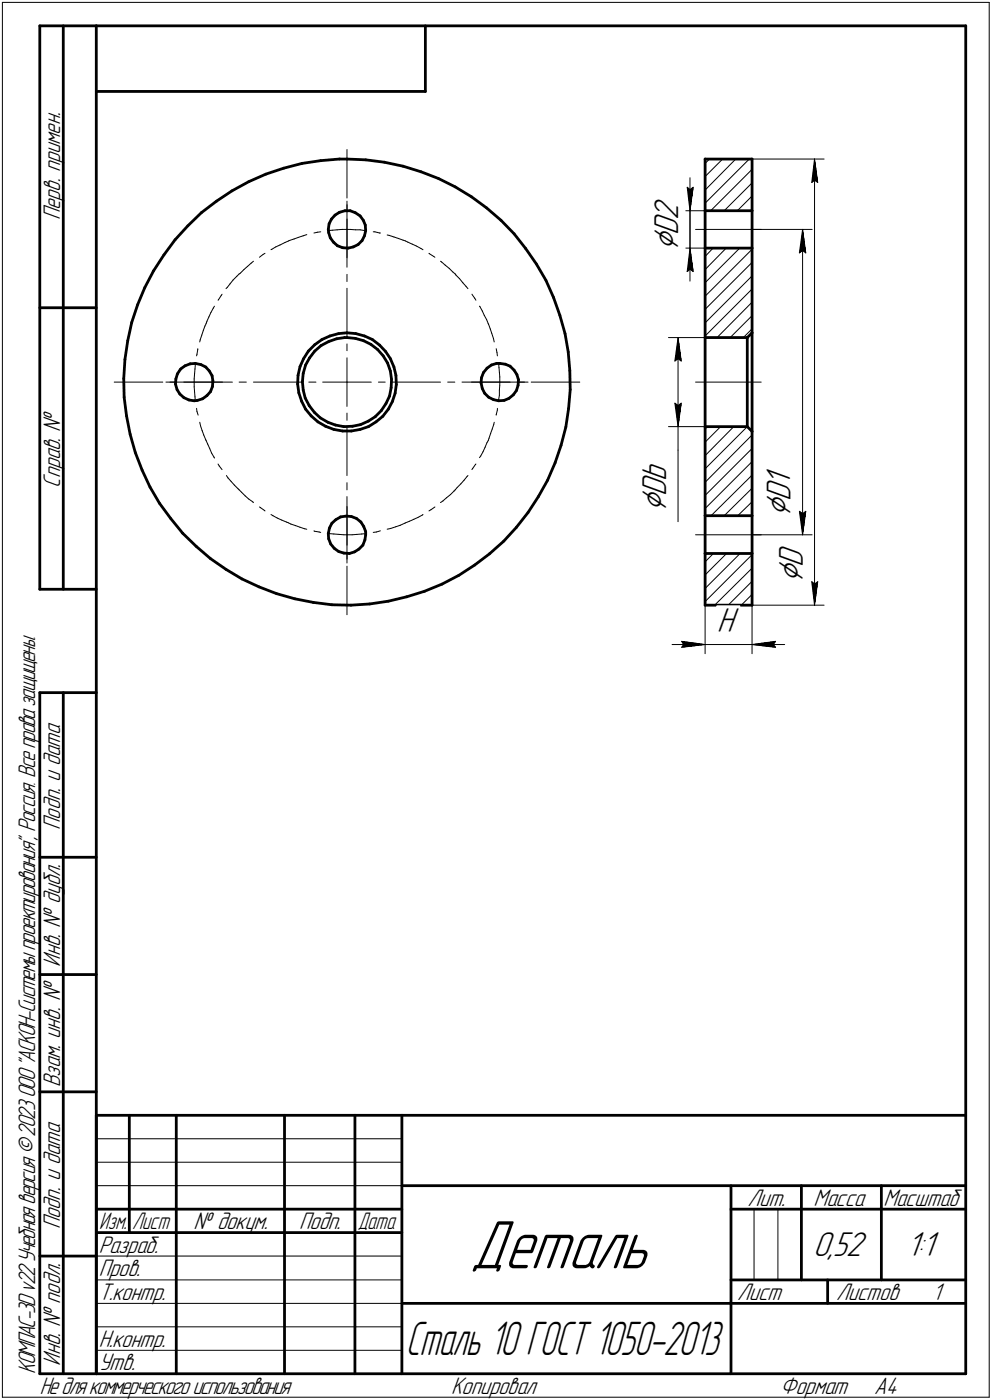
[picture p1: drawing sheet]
<svg xmlns="http://www.w3.org/2000/svg" width="211mm" height="298mm" viewBox="0 0 211 298" stroke-linecap="round" stroke-linejoin="round" font-family="sans-serif">
<defs><g id="words">
<text font-size="15.6" x="100" y="270.1">Деталь</text>
<text font-size="10.7" x="86.3" y="288.5">Сталь 10 ГОСТ 1050-2013</text>
<g font-size="8.5">
<text x="144.3" y="53.5" transform="rotate(-90 144.3 53.5)">Ç</text>
<text x="141.7" y="109.1" transform="rotate(-90 141.7 109.1)">Ç</text>
<text x="168.2" y="110.1" transform="rotate(-90 168.2 110.1)">Ç</text>
<text x="170.8" y="124.2" transform="rotate(-90 170.8 124.2)">Ç</text>
</g>
<g font-size="7.8">
<text x="144.3" y="46.8" transform="rotate(-90 144.3 46.8)">2</text>
<text x="144.3" y="50" transform="rotate(-90 144.3 50)">D</text>
<text x="141.7" y="105.6" transform="rotate(-90 141.7 105.6)">D</text>
<text x="141.7" y="102.5" transform="rotate(-90 141.7 102.5)">b</text>
<text x="168.2" y="106.7" transform="rotate(-90 168.2 106.7)">D</text>
<text x="168.2" y="103.5" transform="rotate(-90 168.2 103.5)">1</text>
<text x="170.8" y="120.7" transform="rotate(-90 170.8 120.7)">D</text>
<text x="152.5" y="134.7">H</text>
<text x="173" y="267.5">0,52</text>
<text x="192.9" y="267.5">1:1</text>
</g>
<g font-size="5.4">
<text x="12.8" y="46.9" transform="rotate(-90 12.8 46.9)">Перв. примен.</text>
<text x="12.8" y="103.8" transform="rotate(-90 12.8 103.8)">Справ. !</text>
<text x="12.8" y="176.7" transform="rotate(-90 12.8 176.7)">Подп. и дата</text>
<text x="12.8" y="205.8" transform="rotate(-90 12.8 205.8)">Инв. ! дубл.</text>
<text x="12.8" y="231.6" transform="rotate(-90 12.8 231.6)">Взам. инв. !</text>
<text x="159.1" y="256.8">Лит.</text>
<text x="173.1" y="256.8">Масса</text>
<text x="188" y="256.8">Масштаб</text>
<text x="12.8" y="261.7" transform="rotate(-90 12.8 261.7)">Подп. и дата</text>
<text x="41.2" y="261.8">! докум.</text>
<text x="63.6" y="261.8">Подп.</text>
<text x="21" y="266.8">Разраб.</text>
<text x="21" y="271.8">Пров.</text>
<text x="21" y="276.8">Т.контр.</text>
<text x="156.9" y="276.8">Лист</text>
<text x="177.9" y="276.8">Листов</text>
<text x="198.4" y="276.8">1</text>
<text x="21" y="286.8">Н.контр.</text>
<text x="7.5" y="292.5" transform="rotate(-90 7.5 292.5)">КОМПАС-3Dv22Учебнаяверсия©2023ООО&quot;АСКОН-Системыпроектирования&quot;, Россия. Всеправазащищены.</text>
<text x="12.8" y="290.8" transform="rotate(-90 12.8 290.8)">Инв. ! подл.</text>
<text x="21" y="291.8">Утв.</text>
<text x="8.5" y="296.7">Недлякоммерческогоиспользования</text>
<text x="96" y="296.8">Копировал</text>
<text x="166" y="296.8">Формат</text>
<text x="186" y="296.8">A4</text>
</g>
<g font-size="5.3">
<text x="21.1" y="261.8">Изм.</text>
<text x="28.1" y="261.8">Лист</text>
<text x="76.1" y="261.8">Дата</text>
</g>
</g></defs>
<g fill="none" stroke="#000" stroke-width=".59">
<path d="M8.5 5.5v120zM8.5 5.5h12zM13.5 5.5v120zM20.5 5.5v287zM20.5 5.5h185zM20.5 19.5h70zM90.5 5.5v14zM205.5 5.5v287zM52.9 38.7l3.7-1.6zM56.6 37.1l3.8-1.3zM60.4 35.8l3.9-1zM64.3 34.8l3.9-.6z"/>
<path d="M68.2 34.2l4-.3zM72.2 33.9h1.6zM73.8 33.9l4 .1zM77.8 34l4 .5zM81.8 34.5l4 .9zM85.8 35.4l3.8 1.2zM89.6 36.6l3.7 1.4zM93.3 38l3.6 1.8zM96.9 39.8l3.4 2.1zM150 33.9h10zM150 33.9v11zM160 33.9v11z"/>
<path d="M32.7 57.7l-1.9 3.5zM34.9 54.3l-2.2 3.4zM37.3 51.1l-2.4 3.2zM40 48.1l-2.7 3zM40 48.1l2.8-2.8zM42.8 45.3l3.3-2.5zM46.1 42.8l3.3-2.2zM49.4 40.6l3.5-1.9zM69.8 48.9l.1 .6zM69.9 49.5l.4 1.1zM70 47.7l-.2 1.2zM70.3 50.6l.7 1z"/>
<path d="M70.5 46.7l-.5 1zM71 51.6l.8 .7zM71.3 45.8l-.8 .9zM71.3 45.8l.9-.6zM71.8 52.3l1.1 .4zM72.2 45.2l1.2-.3zM72.9 52.7l1.2 .1zM73.4 44.9h1.1zM74.1 52.8l1.1-.2zM74.5 44.9l1.1 .4zM75.2 52.6l1-.5zM75.6 45.3l1 .7z"/>
<path d="M76.6 46l.7 .9zM77 51.2l-.8 .9zM77.3 46.9l.4 1zM77.6 50.2l-.6 1zM77.7 47.9l.1 1.2zM77.8 49.1l-.2 1.1zM100.3 41.9l3.2 2.4zM103.5 44.3l3.1 2.6zM106.6 46.9l2.8 2.9zM109.4 49.8l2.4 3.1zM111.8 52.9l2.3 3.3zM114.1 56.2l2.1 3.5z"/>
<path d="M116.2 59.7l1.6 3.6zM150 44.9h10zM150 52.8v19.1zM150 52.8h10zM150 44.9v7.9zM160 52.8v18.1zM160 44.9v7.9zM8.5 65.5h12zM26.6 76.5l-.3 4.1zM27.2 72.6l-.6 3.9zM28 68.7l-.8 3.9zM29.3 64.9l-1.3 3.8z"/>
<path d="M30.8 61.2l-1.5 3.7zM37.8 79.6l-.4 1.1zM38.4 78.6l-.6 1zM38.4 78.6l1-.7zM39.4 77.9l1.1-.4zM40.5 77.5l1.1-.1zM41.6 77.4l1.2 .2zM42.8 77.6l1 .5zM43.8 78.1l.7 .9zM44.5 79l.6 1zM63.4 79.9l-.1 1.9zM63.8 78.1l-.4 1.8z"/>
<path d="M64.5 79.5l-.2 1.8zM64.6 76.4l-.8 1.7zM65 77.7l-.5 1.8zM65.6 74.8l-1 1.6zM65.6 74.8l1.4-1.4zM65.9 76.2l-.9 1.5zM67 74.8l-1.1 1.4zM67 74.8l1.3-1.2zM67 73.4l1.5-1.1zM68.3 73.6l1.6-.9zM68.5 72.3l1.7-.8zM69.9 72.7l1.7-.6z"/>
<path d="M70.2 71.5l1.9-.5zM71.6 72.1l1.7-.2zM72.1 71l1.7-.1zM73.3 71.9h.5zM73.8 71.9l1.8 .2zM73.8 70.9l1.9 .1zM75.6 72.1l1.8 .5zM75.7 71l1.9 .5zM77.4 72.6l1.5 .7zM77.6 71.5l1.6 .8zM78.9 73.3l1.4 1.1zM79.2 72.3l1.6 1.2z"/>
<path d="M80.3 74.4l1.2 1.4zM80.8 73.5l1.2 1.3zM81.5 75.8l1 1.5zM82 74.8l1.1 1.6zM82.5 77.3l.6 1.7zM83.1 79l.2 1.8zM83.1 76.4l.7 1.7zM83.8 78.1l.4 1.8zM84.2 79.9l.1 2zM102.9 79.3l-.5 1.1zM103.6 78.4l-.7 .9zM103.6 78.4l1-.7z"/>
<path d="M104.6 77.7l1.1-.3zM105.7 77.4h.6zM106.3 77.4l1.2 .2zM107.5 77.6l1 .4zM108.5 78l.9 .8zM109.4 78.8l.6 1zM110 79.8l.3 1.1zM117.8 63.3l1.3 3.8zM119.1 67.1l1.1 3.9zM120.2 71l.7 3.9zM120.9 74.9l.3 4zM121.2 78.9l.1 4.1z"/>
<path d="M150 71.9h9zM150 71.9v18.9zM159 71.9v18.9zM160 70.9l-1 1zM160 70.9v21zM26.3 80.6l.1 4zM26.4 84.6l.5 4zM26.9 88.6l.8 3.9zM27.7 92.5l1.1 3.9zM28.8 96.4l1.4 3.7zM37.3 81.8l.4 1.2zM37.4 80.7l-.1 1.1z"/>
<path d="M37.7 83l.6 .9zM38.3 83.9l.8 .8zM39.1 84.7l1.1 .5zM40.2 85.2l1.1 .1zM41.3 85.3h.7zM42 85.3l1.1-.4zM43.1 84.9l.9-.7zM44.8 83.4l-.8 .8zM45.1 80l.2 1.1zM45.2 82.3l-.4 1.1zM45.3 81.1l-.1 1.2zM63.3 81.8l.3 1.9z"/>
<path d="M63.6 83.7l.6 1.7zM64.2 85.4l.8 1.7zM64.3 81.3l.2 1.8zM64.5 83.1l.4 1.7zM64.9 84.8l.9 1.6zM65 87.1l1.2 1.5zM65.8 86.4l1.1 1.4zM66.2 88.6l1.4 1.2zM66.9 87.8l1.3 1.2zM67.6 89.8l1.7 1zM68.2 89l1.6 .9zM69.3 90.8l1.7 .6z"/>
<path d="M69.8 89.9l1.6 .6zM71 91.4l1.9 .4zM71.4 90.5l1.8 .3zM72.9 91.8h1.9zM73.2 90.8h1.8zM74.8 91.8l1.8-.4zM75 90.8l1.7-.4zM76.6 91.4l1.8-.6zM76.7 90.4l1.7-.7zM78.4 89.7l1.4-1zM78.4 90.8l1.6-1zM80 89.8l1.4-1.2z"/>
<path d="M81.1 87.5l-1.3 1.2zM82.1 85.9l-1 1.6zM82.6 87.1l-1.2 1.5zM82.9 84.3l-.8 1.6zM83.2 82.5l-.3 1.8zM83.3 80.8l-.1 1.7zM83.5 85.5l-.9 1.6zM84.1 83.7l-.6 1.8zM84.3 81.9l-.2 1.8zM102.4 81.5l.2 1.2zM102.4 80.4v1.1zM102.6 82.7l.5 1z"/>
<path d="M103.1 83.7l.9 .9zM104 84.6l1 .5zM105 85.1l1.1 .2zM106.1 85.3h1.2zM107.3 85.3l1-.5zM108.3 84.8l.9-.7zM109.9 83.1l-.7 1zM110.2 82l-.3 1.1zM110.3 80.9l-.1 1.1zM118.1 98.6l-1.6 3.7zM119.4 94.8l-1.3 3.8zM120.4 90.9l-1 3.9z"/>
<path d="M121 87l-.6 3.9zM121.3 83l-.3 4zM150 90.8v19zM150 90.8h9zM159 90.8l1 1.1zM160 91.9v17.9zM30.2 100.1l1.7 3.6zM31.9 103.7l2.1 3.5zM34 107.2l2.3 3.2zM36.3 110.4l2.6 3.1zM38.9 113.5l2.8 2.8zM41.7 116.3l3.1 2.7z"/>
<path d="M44.8 119l3.3 2.2zM69.8 113.6l.1 1.1zM69.9 114.7l.5 1.1zM70.1 112.4l-.3 1.2zM70.4 115.8l.7 1zM70.6 111.4l-.5 1zM70.6 111.4l.9-.7zM71.1 116.8l1 .6zM71.5 110.7l1-.6zM72.1 117.4l1.1 .4zM72.5 110.1l1.2-.2zM73.2 117.8l1.1 .1z"/>
<path d="M73.7 109.9l1.1 .1zM74.3 117.9l1.1-.4zM74.8 110l1.1 .4zM75.4 117.5l1-.6zM75.9 110.4l.9 .8zM76.8 111.2l.6 .9zM77.2 116.1l-.8 .8zM77.4 112.1l.4 1.1zM77.6 115l-.4 1.1zM77.8 113.9l-.2 1.1zM77.8 113.2v.7zM104.1 117.9l3.1-2.7z"/>
<path d="M109.9 112.3l-2.7 2.9zM112.4 109.1l-2.5 3.2zM114.6 105.7l-2.2 3.4zM116.5 102.3l-1.9 3.4zM150 117.9v11zM150 109.8h10zM150 117.9h10zM150 109.8v8.1zM160 117.9v11zM160 109.8v8.1zM8.5 125.5h12zM48.1 121.2l3.4 2.1z"/>
<path d="M51.5 123.3l3.6 1.7zM55.1 125l3.7 1.4zM58.8 126.4l3.9 1.1zM62.7 127.5l3.9 .8zM66.6 128.3l4 .5zM70.6 128.8l4.1 .1zM74.7 128.9l4-.3zM78.7 128.6l3.9-.6zM82.6 128l3.9-.9zM86.5 127.1l3.8-1.2zM90.3 125.9l3.8-1.5zM94.1 124.4l3.5-1.9z"/>
<path d="M97.6 122.5l3.4-2.2zM101 120.3l3.1-2.4zM150 128.9h10zM8.5 147.5v145zM8.5 147.5h12zM13.5 147.5v145zM8.5 182.5h12zM8.5 207.5h12zM8.5 232.5h12zM20.5 237.5h185zM20.5 237.5v55zM27.5 237.5v25z"/>
<path d="M37.5 237.5v55zM60.5 237.5v55zM75.5 237.5v55zM85.5 237.5v55zM20.5 257.5h65zM85.5 252.5h120zM155.5 252.5v40zM155.5 257.5h15zM170.5 252.5v20zM170.5 257.5h35zM187.5 252.5v20zM8.5 267.5h12z"/>
<path d="M20.5 262.5h65zM85.5 277.5h70zM155.5 277.5h50zM155.5 272.5h50zM176.1 272.5v5zM8.5 292.5h12zM20.5 292.5h185z"/>
</g>
<g fill="none" stroke="#000" stroke-width=".21">
<path d="M.5 .5v297zM.5 .5h210zM210.5 .5v297zM73.8 31.8v10.4zM146.2 39.9l.6 .5zM146.2 39.9l.6 5zM146.8 39.9v5zM146.8 39.9v15.6zM146.8 37.8v7.1zM147.5 39.9l-.7 5zM150 34.8l1-.9zM153.8 33.9l-3.8 3.7z"/>
<path d="M156.5 33.9l-6.5 6.6zM159.4 33.9l-9.4 9.4zM160 33.9h15.3zM172.7 38.9l.6-.5zM173.3 33.9l.7 5zM173.3 38.4l.7 .5zM173.3 33.9l-.6 5zM173.3 33.9v95zM49.6 59.6l-.7 .9zM50.4 58.8l-.8 .8zM50.9 58.3l.2-.1zM50.9 58.3l-.5 .5z"/>
<path d="M51.9 57.4l.8-.7zM51.9 57.4l-.8 .8zM52.7 56.7l.7-.7zM53.4 56l.5-.4zM55.2 54.8l.8-.6zM56 54.2l.4-.3zM57.7 53.2l.1-.1zM57.8 53.1l.9-.5zM58.7 52.6l.9-.4zM59.6 52.2l1-.6zM60.6 51.6l.8-.3zM61.4 51.3l.2-.1z"/>
<path d="M61.6 51.2l1-.3zM62.6 50.9l.9-.4zM63.5 50.5l1-.3zM64.5 50.2l.8-.2zM66.8 49.6l.8-.2zM67.6 49.4h.6zM69.7 49.1l1-.1zM70.7 49l1-.1zM71.7 48.9h1.1zM72.8 48.9h1zM73.8 48.9h.7zM73.8 48.9v6z"/>
<path d="M73.8 42.8v6.1zM73.8 43.6v1.5zM73.8 46.7v10.2zM73.8 58.4v1.5zM74.5 48.9h1.1zM75.6 48.9h1zM76.6 48.9l1 .2zM77.6 49.1h.4zM79.4 49.4h.4zM79.8 49.4l1 .2zM80.8 49.6h.1zM82.4 50l.4 .1z"/>
<path d="M82.8 50.1l1 .4zM83.8 50.5l1 .3zM84.8 50.8l1 .3zM85.8 51.1l.5 .2zM86.3 51.3l.5 .3zM86.8 51.6l.9 .4zM87.7 52l.9 .4zM88.6 52.4l1 .5zM89.6 52.9l.4 .3zM91.3 53.9l.1 .1zM91.4 54l.9 .6zM92.3 54.6l.2 .2z"/>
<path d="M93.7 55.6l.3 .2zM94 55.8l.7 .7zM94.7 56.5l.9 .6zM95.6 57.1l.8 .8zM96.4 57.9l.5 .4zM96.9 58.3l.1 .3zM97 58.6l.8 .8zM97.8 59.4l.7 .8zM144.9 44.9h15.1zM144.9 52.8h15.1zM146.2 57.8l.6-.5zM146.8 40.4l.7-.5z"/>
<path d="M146.8 52.8l-.6 5zM146.8 57.3l.7 .5zM146.8 52.8l.7 5zM146.8 52.8v7.1zM146.8 44.9v7.9zM148 48.9h14zM151.2 44.9l8.8-8.8zM151.7 52.8l-1.7 1.8zM154.1 44.9l5.9-6zM154.5 52.8l-4.5 4.6zM156.9 44.9l3.1-3.2zM159.8 44.9l.2-.3z"/>
<path d="M160 48.9h12.8zM170.1 53.8l.7-.5zM170.8 48.9l.6 4.9zM170.8 53.3l.6 .5zM170.8 48.9l-.7 4.9zM170.8 48.9v65zM41.4 79.6l-.1 1.1zM41.5 78.6l-.1 1zM41.6 77.2v.4zM41.6 77.6l-.1 1zM41.9 75.4l-.1 .4zM42.1 74.3v.1z"/>
<path d="M42.1 74.4l-.2 1zM42.6 72.4l-.1 .4zM42.9 71.4l-.3 1zM43.3 70.4l-.4 1zM43.6 69.4l-.3 1zM43.9 68.9l-.3 .5zM44 68.4l-.1 .5zM44.4 67.5l-.4 .9zM44.9 66.5l-.5 1zM45.4 65.6l-.5 .9zM45.6 65.2l-.2 .4zM46.5 63.8l-.1 .1z"/>
<path d="M47.1 62.9l-.6 .9zM47.2 62.7l-.1 .2zM48.3 61.2l-.2 .3zM48.9 60.5l-.6 .7zM73.8 61.4v10.3zM73.8 73.2v1.5zM73.8 76.2v5.2zM98.5 60.2l.6 .8zM99.1 61l.5 .5zM100.4 62.7l.6 .8zM101 63.5l.3 .4zM102 65.2l.1 .1z"/>
<path d="M102.1 65.3l.5 .9zM102.6 66.2l.4 .9zM103 67.1l.5 1zM103.5 68.1l.4 .8zM103.9 68.9l.1 .2zM104 69.1l.3 .9zM104.3 70l.3 1zM104.6 71l.4 1.1zM105 72.1l.2 .7zM105.6 74.3l.1 .8zM105.7 75.1l.1 .7zM106.1 77.2l.1 1z"/>
<path d="M106.2 78.2l.1 1zM106.3 79.2v1.1zM142.2 71.9h12.3zM143.6 76.9l.7-.5zM144.3 71.9l.6 5zM144.3 76.4l.6 .5zM144.3 71.9l-.7 5zM144.3 71.9v18.9zM150 71.5l10-9.9zM150 68.7l10-9.9zM150 65.9l10-10zM150 63.1l10-10z"/>
<path d="M150 60.2l7.4-7.4zM155.4 71.9l4.6-4.7zM158.2 71.9l1.8-1.9zM160 64.3l-7.4 7.6zM24.3 81.4h10.3zM35.3 81.4h6zM36.2 81.4h1.4zM39.1 81.4h10.3zM41.3 80.7v.7zM41.3 81.4v1zM41.3 82.4l.1 1.1zM41.3 81.4h6z"/>
<path d="M41.4 83.5l.1 1zM41.5 84.5l.1 1zM41.8 87l.1 .6zM41.9 87.6l.3 .8zM42.5 89.9l.2 .8zM42.7 90.7l.3 1zM43 91.7l.3 .9zM43.3 92.6l.5 1zM43.8 93.6l.1 .2zM43.9 93.8l.3 .8zM44.2 94.6l.4 .9zM44.6 95.5l.4 1z"/>
<path d="M45 96.5l.6 .9zM45.6 97.4v.1zM46.4 98.8l.3 .4zM46.7 99.2l.5 .8zM50.9 81.4h1.5zM53.9 81.4h10.3zM65.7 81.4h1.5zM68.7 81.4h5.1zM73.8 81.4h5.2zM73.8 91v10.3zM73.8 88v1.5zM73.8 81.4v5.1z"/>
<path d="M80.5 81.4h1.5zM83.5 81.4h10.2zM95.2 81.4h1.6zM98.3 81.4h10.2zM100.3 81.4h6zM100.6 99.7l-.2 .3zM101.2 98.9l-.6 .8zM101.2 98.9l.1-.1zM102.3 97.1l-.3 .4zM102.8 96.2l-.5 .9zM103.2 95.2l-.4 1zM103.6 94.2l-.4 1z"/>
<path d="M103.9 93.8l-.3 .4zM104.1 93.3l-.2 .5zM104.4 92.3l-.3 1zM104.7 91.4l-.3 .9zM105.1 90.3l-.4 1.1zM105.2 89.9l-.1 .4zM105.6 88.4h.1M105.8 87.3l-.2 1zM105.8 87v.3zM106.1 85.2v.2zM106.3 84.2l-.2 1zM106.3 83.1v1.1z"/>
<path d="M106.3 80.3v1.1zM106.3 82v1.1zM106.3 81.4v.6zM106.3 81.4h6.1zM110.1 81.4h1.5zM113 81.4h10.4zM142.2 90.8h12.3zM143.6 85.9l.7 4.9zM143.6 85.9l.7 .5zM144.3 90.8v5zM144.3 95.8v15.3zM144.3 86.4l.6-.5z"/>
<path d="M144.9 85.9l-.6 4.9zM148 81.4h14zM150 94.1l3.3-3.3zM150 91.4l.5-.6zM156.1 90.8l-6.1 6.2zM159 90.8l-9 9zM160 92.6l-10 10.1zM48.2 101.3l.3 .5zM48.5 101.8l.7 .7zM49.2 102.5l.7 .8zM49.9 103.3l.7 .8zM50.6 104.1l.3 .2z"/>
<path d="M50.9 104.3l.5 .5zM51.4 104.8l.8 .8zM52.2 105.6l.7 .7zM52.9 106.3l.9 .5zM53.8 106.8l.1 .2zM55.2 107.9l.3 .2zM55.5 108.1l.8 .6zM56.3 108.7l.1 .1zM57.7 109.6l.4 .2zM58.1 109.8l.9 .5zM59 110.3l.9 .4zM59.9 110.7l1.1 .5z"/>
<path d="M61 111.2l.4 .1zM61.4 111.3l.5 .3zM61.9 111.6l1 .3zM62.9 111.9l.9 .4zM63.8 112.3l1.1 .3zM64.9 112.6l.4 .1zM66.8 113l.1 .1zM66.9 113.1l1 .2zM67.9 113.3l.3 .1zM69.7 113.6h.3zM70 113.6l1 .1zM71 113.7l1.1 .1z"/>
<path d="M72.1 113.8l1.1 .1zM73.2 113.9h.6zM73.8 113.9h1.1zM73.8 107.9v6zM73.8 113.9v6zM73.8 117.6v1.4zM73.8 105.7v10.4zM73.8 102.8v1.5zM74.9 113.9l1-.1zM75.9 113.8l1.1-.1zM77 113.7l1-.1zM79.4 113.4l.7-.1z"/>
<path d="M80.1 113.3l.8-.3zM82.4 112.7l.7-.2zM83.1 112.5l1.1-.3zM84.2 112.2l1-.4zM85.2 111.8l.9-.4zM86.1 111.4l.2-.1zM86.3 111.3l.8-.3zM87.1 111l1-.4zM88.1 110.6l.9-.4zM89 110.2l.9-.6zM89.9 109.6h.1zM91.3 108.8l.4-.3z"/>
<path d="M91.7 108.5l.8-.6zM93.7 107l.5-.3zM94.2 106.7l.8-.7zM95 106l.8-.7zM95.8 105.3l.8-.7zM96.6 104.6l.3-.3zM97.3 103.8l-.4 .5zM97.3 103.8l.7-.8zM98.7 102.3l-.7 .7zM99.4 101.4l-.7 .9zM99.6 101.3l-.2 .1zM148 113.9h14z"/>
<path d="M150 119.6l1.8-1.7zM150 108.3l10-10zM150 105.5l10-10zM151.3 109.8l8.7-8.6zM154.1 109.8l5.9-5.8zM157 109.8l3-3zM159.8 109.8l.2-.2zM160 113.9h12.8zM170.1 108.9l.7 5zM170.1 108.9l.7 .5zM170.8 109.4l.6-.5zM171.4 108.9l-.6 5z"/>
<path d="M73.8 120.6v10.3zM143 137.2h7zM145 136.6l5 .6zM145 136.6l.5 .6zM145 137.8l5-.6zM145.5 137.2l-.5 .6zM150 128.1l10-10zM150 125.3l7.5-7.4zM150 122.4l4.6-4.5zM150 128.9v10.3zM150 137.2h10zM152.1 128.9l7.9-7.9z"/>
<path d="M154.9 128.9l5.1-5.1zM157.7 128.9l2.3-2.3zM160 128.9v10.3zM160 128.9h15.3zM160 137.2l5 .6zM160 137.2l5-.6zM160 137.2h7zM164.5 137.2l.5 .6zM165 136.6l-.5 .6zM172.7 123.9l.6 5zM172.7 123.9l.6 .5zM173.3 124.4l.7-.5z"/>
<path d="M174 123.9l-.7 5zM20.5 247.5h65zM20.5 252.5h65zM20.5 242.5h65zM160.4 257.5v15zM165.5 257.5v15zM20.5 267.5h65zM20.5 272.5h65zM20.5 277.5h65zM.5 297.5h210zM20.5 282.5h65zM20.5 287.5h65z"/>
</g>
<g fill="#fff" stroke="#fff" stroke-width=".21">
<path d="M152.5 129h5zM152.5 129.1h5zM152.5 129.2h5zM152.5 129.3h5zM152.5 129.4h5zM152.5 129.5h5zM152.5 129.5h5zM152.5 129.6h5zM152.5 129.7h5zM152.5 129.8h5zM152.5 129.9h5zM152.5 130h5zM152.5 130h5zM152.5 130.1h5zM152.5 130.2h5zM152.5 130.3h5zM152.5 130.4h5zM152.5 130.5h5zM152.5 130.6h5zM152.5 130.6h5zM152.5 130.7h5zM152.5 130.8h5zM152.5 130.9h5zM152.5 131h5zM152.5 131.1h5zM152.5 131.1h5zM152.5 131.2h5zM152.5 131.3h5zM152.5 131.4h5zM152.5 131.5h5zM152.5 131.6h5zM152.5 131.7h5zM152.5 131.7h5zM152.5 131.8h5zM152.5 131.9h5zM152.5 132h5zM152.5 132.1h5zM152.5 132.2h5zM152.5 132.2h5zM152.5 132.3h5zM152.5 132.4h5zM152.5 132.5h5zM152.5 132.6h5zM152.5 132.7h5zM152.5 132.8h5zM152.5 132.8h5zM152.5 132.9h5zM152.5 133h5zM152.5 133.1h5zM152.5 133.2h5zM152.5 133.3h5zM152.5 133.3h5zM152.5 133.4h5zM152.5 133.5h5zM152.5 133.6h5zM152.5 133.7h5zM152.5 133.8h5zM152.5 133.9h5zM152.5 133.9h5zM152.5 134h5zM152.5 134.1h5zM152.5 134.2h5zM152.5 134.3h5zM152.5 134.4h5zM152.5 134.5h5zM152.5 134.5h5zM152.5 134.6h5zM152.5 134.7h5zM152.5 134.8h5zM152.5 134.9h5zM152.5 135h5zM152.5 135h5zM152.5 135.1h5zM152.5 135.2h5zM152.5 135.3h5zM152.5 135.4h5zM152.5 135.5h5zM152.5 135.6h5zM152.5 135.6h5zM152.5 135.7h5zM152.5 135.8h5zM152.5 135.9h5zM152.5 136h5zM152.5 136.1h5zM152.5 136.1h5z"/>
<path d="M144.5 136.1h.7zM144.5 136.1h1.3zM144.5 136.2h1.9zM144.5 136.3h2.6zM144.5 136.4h3.2zM144.5 136.5h3.8zM144.5 136.6h4zM144.5 136.7h4.2zM144.5 136.7h4.3zM144.5 136.8h4.6zM144.5 136.9h4.8zM144.5 137h4.9zM144.5 137.1h5.2zM144.5 137.2h5.4zM144.5 137.2h5.5zM144.5 137.3h5.4zM144.5 137.4h5.1zM144.5 137.5h4.9zM144.5 137.6h4.7zM144.5 137.7h4.4zM144.5 137.8h4.3zM144.5 137.8h4zM144.5 137.9h3.8zM144.5 138h3.2zM144.5 138.1h2.6zM144.5 138.2h1.9zM144.5 138.3h1.3zM144.5 138.3h.7z"/>
<path d="M164.9 136.1h.6zM164.3 136.1h1.2zM163.7 136.2h1.8zM163.1 136.3h2.4zM162.5 136.4h3zM161.8 136.5h3.7zM161.6 136.6h3.9zM161.5 136.7h4zM161.2 136.7h4.3zM161 136.8h4.5zM160.9 136.9h4.6zM160.6 137h4.9zM160.4 137.1h5.1zM160.3 137.2h5.2zM160 137.2h5.5zM160.3 137.3h5.2zM160.5 137.4h5zM160.7 137.5h4.8zM161 137.6h4.5zM161.2 137.7h4.3zM161.4 137.8h4.1zM161.6 137.8h3.9zM161.8 137.9h3.7zM162.5 138h3zM163.1 138.1h2.4zM163.7 138.2h1.8zM164.3 138.3h1.2zM164.9 138.3h.6z"/>
<path d="M165.1 115.7h7.3zM165.1 115.8h7.3zM165.1 115.9h7.3zM165.1 116h7.3zM165.1 116.1h7.3zM165.1 116.2h7.3zM165.1 116.2h7.3zM165.1 116.3h7.3zM165.1 116.4h7.3zM165.1 116.5h7.3zM165.1 116.6h7.3zM165.1 116.7h7.3zM165.1 116.8h7.3zM165.1 116.8h7.3zM165.1 116.9h7.3zM165.1 117h7.3zM165.1 117.1h7.3zM165.1 117.2h7.3zM165.1 117.3h7.3zM165.1 117.3h7.3zM165.1 117.4h7.3zM165.1 117.5h7.3zM165.1 117.6h7.3zM165.1 117.7h7.3zM165.1 117.8h7.3zM165.1 117.9h7.3zM165.1 117.9h7.3zM165.1 118h7.3zM165.1 118.1h7.3zM165.1 118.2h7.3zM165.1 118.3h7.3zM165.1 118.4h7.3zM165.1 118.4h7.3zM165.1 118.5h7.3zM165.1 118.6h7.3zM165.1 118.7h7.3zM165.1 118.8h7.3zM165.1 118.9h7.3zM165.1 119h7.3zM165.1 119h7.3zM165.1 119.1h7.3zM165.1 119.2h7.3zM165.1 119.3h7.3zM165.1 119.4h7.3zM165.1 119.5h7.3zM165.1 119.5h7.3zM165.1 119.6h7.3zM165.1 119.7h7.3zM165.1 119.8h7.3zM165.1 119.9h7.3zM165.1 120h7.3zM165.1 120.1h7.3zM165.1 120.1h7.3zM165.1 120.2h7.3zM165.1 120.3h7.3zM165.1 120.4h7.3zM165.1 120.5h7.3zM165.1 120.6h7.3zM165.1 120.6h7.3zM165.1 120.7h7.3zM165.1 120.8h7.3zM165.1 120.9h7.3zM165.1 121h7.3zM165.1 121.1h7.3zM165.1 121.2h7.3zM165.1 121.2h7.3zM165.1 121.3h7.3zM165.1 121.4h7.3zM165.1 121.5h7.3zM165.1 121.6h7.3zM165.1 121.7h7.3zM165.1 121.8h7.3zM165.1 121.8h7.3zM165.1 121.9h7.3zM165.1 122h7.3zM165.1 122.1h7.3zM165.1 122.2h7.3zM165.1 122.3h7.3zM165.1 122.3h7.3zM165.1 122.4h7.3zM165.1 122.5h7.3zM165.1 122.6h7.3zM165.1 122.7h7.3zM165.1 122.8h7.3zM165.1 122.9h7.3zM165.1 122.9h7.3zM165.1 123h7.3zM165.1 123.1h7.3zM165.1 123.2h7.3zM165.1 123.3h7.3zM165.1 123.4h7.3zM165.1 123.4h7.3zM165.1 123.5h7.3zM165.1 123.6h7.3zM165.1 123.7h7.3zM165.1 123.8h7.3zM165.1 123.9h7.3zM165.1 124h7.3zM165.1 124h7.3zM165.1 124.1h7.3z"/>
<path d="M173.2 34.1h.3zM173.2 34.2h.3zM173.2 34.3h.4zM173.1 34.4h.5zM173.1 34.5h.5zM173.1 34.5h.6zM173.1 34.6h.6zM173.1 34.7h.6zM173 34.8h.7zM173 34.9h.8zM173 35h.8zM172.9 35.1h.9zM172.9 35.1h1zM172.8 35.2h1.1zM172.8 35.3h1.2zM172.8 35.4h1.2zM172.7 35.5h1.4zM172.7 35.6h1.4zM172.6 35.6h1.5zM172.6 35.7h1.6zM172.6 35.8h1.6zM172.6 35.9h1.6zM172.6 36h1.6zM172.6 36.1h1.6zM172.6 36.2h1.6zM172.6 36.2h1.6zM172.6 36.3h1.6zM172.6 36.4h1.6zM172.6 36.5h1.6zM172.6 36.6h1.6zM172.6 36.7h1.6zM172.6 36.7h1.6zM172.6 36.8h1.6zM172.5 36.9h1.8zM172.5 37h1.8zM172.5 37.1h1.8zM172.5 37.2h1.8zM172.5 37.3h1.8zM172.5 37.3h1.8zM172.5 37.4h1.8zM172.4 37.5h1.9zM172.4 37.6h2zM172.4 37.7h2zM172.4 37.8h2zM172.4 37.8h2zM172.4 37.9h2zM172.4 38h2zM172.4 38.1h2zM172.3 38.2h2.2zM172.3 38.3h2.2zM172.3 38.4h2.2zM172.3 38.4h2.2zM172.3 38.5h2.2zM172.3 38.6h2.2zM172.3 38.7h2.2zM172.2 38.8h2.4zM172.2 38.9h2.4zM172.2 38.9h2.4zM172.2 39h2.4zM172.2 39.1h2.4zM172.2 39.2h2.4zM172.2 39.3h2.4z"/>
<path d="M172.1 123.4h2.5zM172.2 123.4h2.4zM172.2 123.5h2.4zM172.2 123.6h2.4zM172.2 123.7h2.4zM172.2 123.8h2.4zM172.2 123.9h2.4zM172.2 124h2.4zM172.3 124h2.2zM172.3 124.1h2.2zM172.3 124.2h2.2zM172.3 124.3h2.2zM172.3 124.4h2.2zM172.3 124.5h2.2zM172.3 124.5h2.2zM172.4 124.6h2zM172.4 124.7h2zM172.4 124.8h2zM172.4 124.9h2zM172.4 125h2zM172.4 125.1h2zM172.4 125.1h2zM172.4 125.2h1.9zM172.5 125.3h1.8zM172.5 125.4h1.8zM172.5 125.5h1.8zM172.5 125.6h1.8zM172.5 125.6h1.8zM172.5 125.7h1.8zM172.5 125.8h1.8zM172.6 125.9h1.6zM172.6 126h1.6zM172.6 126.1h1.6zM172.6 126.2h1.6zM172.6 126.2h1.6zM172.6 126.3h1.6zM172.6 126.4h1.6zM172.6 126.5h1.6zM172.6 126.6h1.6zM172.6 126.7h1.6zM172.6 126.7h1.6zM172.6 126.8h1.6zM172.6 126.9h1.6zM172.6 127h1.6zM172.6 127.1h1.5zM172.7 127.2h1.4zM172.7 127.3h1.4zM172.8 127.3h1.2zM172.8 127.4h1.2zM172.8 127.5h1.1zM172.9 127.6h1zM172.9 127.7h.9zM173 127.8h.8zM173 127.8h.8zM173 127.9h.7zM173.1 128h.6zM173.1 128.1h.6zM173.1 128.2h.6zM173.1 128.3h.5zM173.1 128.4h.5zM173.2 128.4h.4zM173.2 128.5h.3zM173.2 128.6h.3z"/>
<path d="M136.1 97.9h7.2zM136.1 98h7.2zM136.1 98h7.2zM136.1 98.1h7.2zM136.1 98.2h7.2zM136.1 98.3h7.2zM136.1 98.4h7.2zM136.1 98.5h7.2zM136.1 98.6h7.2zM136.1 98.6h7.2zM136.1 98.7h7.2zM136.1 98.8h7.2zM136.1 98.9h7.2zM136.1 99h7.2zM136.1 99.1h7.2zM136.1 99.1h7.2zM136.1 99.2h7.2zM136.1 99.3h7.2zM136.1 99.4h7.2zM136.1 99.5h7.2zM136.1 99.6h7.2zM136.1 99.7h7.2zM136.1 99.7h7.2zM136.1 99.8h7.2zM136.1 99.9h7.2zM136.1 100h7.2zM136.1 100.1h7.2zM136.1 100.2h7.2zM136.1 100.2h7.2zM136.1 100.3h7.2zM136.1 100.4h7.2zM136.1 100.5h7.2zM136.1 100.6h7.2zM136.1 100.7h7.2zM136.1 100.8h7.2zM136.1 100.8h7.2zM136.1 100.9h7.2zM136.1 101h7.2zM136.1 101.1h7.2zM136.1 101.2h7.2zM136.1 101.3h7.2zM136.1 101.3h7.2zM136.1 101.4h7.2zM136.1 101.5h7.2zM136.1 101.6h7.2zM136.1 101.7h7.2zM136.1 101.8h7.2zM136.1 101.9h7.2zM136.1 101.9h7.2zM136.1 102h7.2zM136.1 102.1h7.2zM136.1 102.2h7.2zM136.1 102.3h7.2zM136.1 102.4h7.2zM136.1 102.4h7.2zM136.1 102.5h7.2zM136.1 102.6h7.2zM136.1 102.7h7.2zM136.1 102.8h7.2zM136.1 102.9h7.2zM136.1 103h7.2zM136.1 103h7.2zM136.1 103.1h7.2zM136.1 103.2h7.2zM136.1 103.3h7.2zM136.1 103.4h7.2zM136.1 103.5h7.2zM136.1 103.5h7.2zM136.1 103.6h7.2zM136.1 103.7h7.2zM136.1 103.8h7.2zM136.1 103.9h7.2zM136.1 104h7.2zM136.1 104.1h7.2zM136.1 104.1h7.2zM136.1 104.2h7.2zM136.1 104.3h7.2zM136.1 104.4h7.2zM136.1 104.5h7.2zM136.1 104.6h7.2zM136.1 104.6h7.2zM136.1 104.7h7.2zM136.1 104.8h7.2zM136.1 104.9h7.2zM136.1 105h7.2zM136.1 105.1h7.2zM136.1 105.2h7.2zM136.1 105.2h7.2zM136.1 105.3h7.2zM136.1 105.4h7.2zM136.1 105.5h7.2zM136.1 105.6h7.2zM136.1 105.7h7.2zM136.1 105.7h7.2zM136.1 105.8h7.2zM136.1 105.9h7.2zM136.1 106h7.2zM136.1 106.1h7.2zM136.1 106.2h7.2zM136.1 106.3h7.2zM136.1 106.3h7.2zM136.1 106.4h7.2zM136.1 106.5h7.2zM136.1 106.6h7.2zM136.1 106.7h7.2zM136.1 106.8h7.2zM136.1 106.8h7.2zM136.1 106.9h7.2zM136.1 107h7.2zM136.1 107.1h7.2zM136.1 107.2h7.2zM136.1 107.3h7.2zM136.1 107.4h7.2zM136.1 107.4h7.2zM136.1 107.5h7.2zM136.1 107.6h7.2zM136.1 107.7h7.2zM136.1 107.8h7.2zM136.1 107.9h7.2zM136.1 107.9h7.2zM136.1 108h7.2zM136.1 108.1h7.2zM136.1 108.2h7.2zM136.1 108.3h7.2zM136.1 108.4h7.2zM136.1 108.5h7.2zM136.1 108.5h7.2zM136.1 108.6h7.2zM136.1 108.7h7.2zM136.1 108.8h7.2zM136.1 108.9h7.2zM136.1 109h7.2z"/>
<path d="M144.2 72.1h.2zM144.2 72.2h.2zM144.1 72.3h.4zM144.1 72.4h.4zM144 72.5h.5zM144 72.6h.6zM144 72.6h.6zM143.9 72.7h.8zM143.9 72.8h.8zM143.8 72.9h1zM143.8 73h1zM143.8 73.1h1zM143.8 73.2h1.1zM143.8 73.2h1.1zM143.7 73.3h1.2zM143.7 73.4h1.2zM143.6 73.5h1.4zM143.6 73.6h1.4zM143.5 73.7h1.5zM143.5 73.7h1.6zM143.5 73.8h1.6zM143.5 73.9h1.6zM143.5 74h1.6zM143.5 74.1h1.6zM143.5 74.2h1.6zM143.5 74.3h1.6zM143.5 74.3h1.7zM143.4 74.4h1.8zM143.4 74.5h1.8zM143.4 74.6h1.8zM143.4 74.7h1.8zM143.4 74.8h1.8zM143.4 74.8h1.8zM143.4 74.9h1.9zM143.4 75h1.9zM143.4 75.1h1.9zM143.3 75.2h2zM143.3 75.3h2zM143.3 75.4h2zM143.3 75.4h2zM143.3 75.5h2zM143.3 75.6h2.1zM143.3 75.7h2.1zM143.3 75.8h2.1zM143.3 75.9h2.1zM143.3 75.9h2.1zM143.3 76h2.1zM143.3 76.1h2.1zM143.3 76.2h2.2zM143.3 76.3h2.2zM143.3 76.4h2.2zM143.3 76.5h2.2zM143.3 76.5h2.2zM143.3 76.6h2.2zM143.2 76.7h2.3zM143.2 76.8h2.3zM143.2 76.9h2.3zM143.2 77h2.3zM143.2 77h2.3zM143.2 77.1h2.3zM143.2 77.2h2.3zM143.2 77.3h2.3z"/>
<path d="M143.1 85.3h2.4zM143.2 85.4h2.3zM143.2 85.5h2.3zM143.2 85.6h2.3zM143.2 85.7h2.3zM143.2 85.8h2.3zM143.2 85.9h2.3zM143.2 85.9h2.3zM143.2 86h2.3zM143.3 86.1h2.2zM143.3 86.2h2.2zM143.3 86.3h2.2zM143.3 86.4h2.2zM143.3 86.4h2.2zM143.3 86.5h2.2zM143.3 86.6h2.1zM143.3 86.7h2.1zM143.3 86.8h2.1zM143.3 86.9h2.1zM143.3 87h2.1zM143.3 87h2.1zM143.3 87.1h2.1zM143.3 87.2h2zM143.3 87.3h2zM143.3 87.4h2zM143.3 87.5h2zM143.3 87.5h2zM143.4 87.6h1.9zM143.4 87.7h1.9zM143.4 87.8h1.9zM143.4 87.9h1.8zM143.4 88h1.8zM143.4 88.1h1.8zM143.4 88.1h1.8zM143.4 88.2h1.8zM143.4 88.3h1.8zM143.5 88.4h1.7zM143.5 88.5h1.6zM143.5 88.6h1.6zM143.5 88.6h1.6zM143.5 88.7h1.6zM143.5 88.8h1.6zM143.5 88.9h1.6zM143.5 89h1.6zM143.5 89.1h1.5zM143.6 89.2h1.4zM143.6 89.2h1.4zM143.7 89.3h1.2zM143.7 89.4h1.2zM143.8 89.5h1.1zM143.8 89.6h1.1zM143.8 89.7h1zM143.8 89.7h1zM143.8 89.8h1zM143.9 89.9h.8zM143.9 90h.8zM144 90.1h.6zM144 90.2h.6zM144 90.3h.5zM144.1 90.3h.4zM144.1 90.4h.4zM144.2 90.5h.2zM144.2 90.6h.2z"/>
<path d="M138.6 41.8h7.2zM138.6 41.9h7.2zM138.6 42h7.2zM138.6 42.1h7.2zM138.6 42.2h7.2zM138.6 42.2h7.2zM138.6 42.3h7.2zM138.6 42.4h7.2zM138.6 42.5h7.2zM138.6 42.6h7.2zM138.6 42.7h7.2zM138.6 42.8h7.2zM138.6 42.8h7.2zM138.6 42.9h7.2zM138.6 43h7.2zM138.6 43.1h7.2zM138.6 43.2h7.2zM138.6 43.3h7.2zM138.6 43.3h7.2zM138.6 43.4h7.2zM138.6 43.5h7.2zM138.6 43.6h7.2zM138.6 43.7h7.2zM138.6 43.8h7.2zM138.6 43.9h7.2zM138.6 43.9h7.2zM138.6 44h7.2zM138.6 44.1h7.2zM138.6 44.2h7.2zM138.6 44.3h7.2zM138.6 44.4h7.2zM138.6 44.4h7.2zM138.6 44.5h7.2zM138.6 44.6h7.2zM138.6 44.7h7.2zM138.6 44.8h7.2zM138.6 44.9h7.2zM138.6 45h7.2zM138.6 45h7.2zM138.6 45.1h7.2zM138.6 45.2h7.2zM138.6 45.3h7.2zM138.6 45.4h7.2zM138.6 45.5h7.2zM138.6 45.6h7.2zM138.6 45.6h7.2zM138.6 45.7h7.2zM138.6 45.8h7.2zM138.6 45.9h7.2zM138.6 46h7.2zM138.6 46.1h7.2zM138.6 46.1h7.2zM138.6 46.2h7.2zM138.6 46.3h7.2zM138.6 46.4h7.2zM138.6 46.5h7.2zM138.6 46.6h7.2zM138.6 46.7h7.2zM138.6 46.7h7.2zM138.6 46.8h7.2zM138.6 46.9h7.2zM138.6 47h7.2zM138.6 47.1h7.2zM138.6 47.2h7.2zM138.6 47.2h7.2zM138.6 47.3h7.2zM138.6 47.4h7.2zM138.6 47.5h7.2zM138.6 47.6h7.2zM138.6 47.7h7.2zM138.6 47.8h7.2zM138.6 47.8h7.2zM138.6 47.9h7.2zM138.6 48h7.2zM138.6 48.1h7.2zM138.6 48.2h7.2zM138.6 48.3h7.2zM138.6 48.3h7.2zM138.6 48.4h7.2zM138.6 48.5h7.2zM138.6 48.6h7.2zM138.6 48.7h7.2zM138.6 48.8h7.2zM138.6 48.9h7.2zM138.6 48.9h7.2zM138.6 49h7.2zM138.6 49.1h7.2zM138.6 49.2h7.2zM138.6 49.3h7.2zM138.6 49.4h7.2zM138.6 49.4h7.2zM138.6 49.5h7.2zM138.6 49.6h7.2zM138.6 49.7h7.2zM138.6 49.8h7.2zM138.6 49.9h7.2zM138.6 50h7.2zM138.6 50h7.2zM138.6 50.1h7.2zM138.6 50.2h7.2zM138.6 50.3h7.2zM138.6 50.4h7.2zM138.6 50.5h7.2zM138.6 50.5h7.2zM138.6 50.6h7.2zM138.6 50.7h7.2zM138.6 50.8h7.2zM138.6 50.9h7.2zM138.6 51h7.2zM138.6 51.1h7.2zM138.6 51.1h7.2zM138.6 51.2h7.2zM138.6 51.3h7.2zM138.6 51.4h7.2zM138.6 51.5h7.2zM138.6 51.6h7.2zM138.6 51.6h7.2zM138.6 51.7h7.2zM138.6 51.8h7.2zM138.6 51.9h7.2zM138.6 52h7.2zM138.6 52.1h7.2zM138.6 52.2h7.2zM138.6 52.2h7.2zM138.6 52.3h7.2zM138.6 52.4h7.2zM138.6 52.5h7.2zM138.6 52.6h7.2zM138.6 52.7h7.2zM138.6 52.7h7.2zM138.6 52.8h7.2zM138.6 52.9h7.2zM138.6 53h7.2zM138.6 53.1h7.2zM138.6 53.2h7.2zM138.6 53.3h7.2zM138.6 53.3h7.2z"/>
<path d="M145.6 39.4h2.5zM145.7 39.5h2.4zM145.7 39.5h2.4zM145.7 39.6h2.4zM145.7 39.7h2.4zM145.7 39.8h2.4zM145.7 39.9h2.4zM145.7 40h2.4zM145.8 40h2.2zM145.8 40.1h2.2zM145.8 40.2h2.2zM145.8 40.3h2.2zM145.8 40.4h2.2zM145.8 40.5h2.2zM145.8 40.6h2.2zM145.9 40.6h2zM145.9 40.7h2zM145.9 40.8h2zM145.9 40.9h2zM145.9 41h2zM145.9 41.1h2zM145.9 41.1h2zM145.9 41.2h1.9zM146 41.3h1.8zM146 41.4h1.8zM146 41.5h1.8zM146 41.6h1.8zM146 41.7h1.8zM146 41.7h1.8zM146 41.8h1.8zM146 41.9h1.7zM146 42h1.7zM146 42.1h1.7zM146 42.2h1.7zM146 42.2h1.7zM146 42.3h1.7zM146 42.4h1.7zM146.1 42.5h1.6zM146.1 42.6h1.6zM146.1 42.7h1.6zM146.1 42.8h1.6zM146.1 42.8h1.6zM146.1 42.9h1.6zM146.1 43h1.6zM146.1 43.1h1.5zM146.2 43.2h1.4zM146.2 43.3h1.4zM146.3 43.3h1.2zM146.3 43.4h1.2zM146.3 43.5h1.1zM146.4 43.6h1zM146.4 43.7h.9zM146.5 43.8h.8zM146.5 43.9h.8zM146.5 43.9h.7zM146.6 44h.6zM146.6 44.1h.6zM146.6 44.2h.6zM146.6 44.3h.5zM146.6 44.4h.5zM146.7 44.4h.4zM146.7 44.5h.3zM146.7 44.6h.3z"/>
<path d="M146.7 53.1h.3zM146.7 53.2h.3zM146.7 53.3h.4zM146.6 53.3h.5zM146.6 53.4h.5zM146.6 53.5h.6zM146.6 53.6h.6zM146.6 53.7h.6zM146.5 53.8h.7zM146.5 53.8h.8zM146.5 53.9h.8zM146.4 54h.9zM146.4 54.1h1zM146.3 54.2h1.1zM146.3 54.3h1.2zM146.3 54.4h1.2zM146.2 54.4h1.4zM146.2 54.5h1.4zM146.1 54.6h1.5zM146.1 54.7h1.6zM146.1 54.8h1.6zM146.1 54.9h1.6zM146.1 54.9h1.6zM146.1 55h1.6zM146.1 55.1h1.6zM146.1 55.2h1.6zM146 55.3h1.7zM146 55.4h1.7zM146 55.5h1.7zM146 55.5h1.7zM146 55.6h1.7zM146 55.7h1.7zM146 55.8h1.7zM146 55.9h1.8zM146 56h1.8zM146 56h1.8zM146 56.1h1.8zM146 56.2h1.8zM146 56.3h1.8zM146 56.4h1.8zM145.9 56.5h1.9zM145.9 56.6h2zM145.9 56.6h2zM145.9 56.7h2zM145.9 56.8h2zM145.9 56.9h2zM145.9 57h2zM145.9 57.1h2zM145.8 57.1h2.2zM145.8 57.2h2.2zM145.8 57.3h2.2zM145.8 57.4h2.2zM145.8 57.5h2.2zM145.8 57.6h2.2zM145.8 57.7h2.2zM145.7 57.7h2.4zM145.7 57.8h2.4zM145.7 57.9h2.4zM145.7 58h2.4zM145.7 58.1h2.4zM145.7 58.2h2.4zM145.7 58.3h2.4z"/>
<path d="M162.6 99.6h7.2zM162.6 99.7h7.2zM162.6 99.7h7.2zM162.6 99.8h7.2zM162.6 99.9h7.2zM162.6 100h7.2zM162.6 100.1h7.2zM162.6 100.2h7.2zM162.6 100.2h7.2zM162.6 100.3h7.2zM162.6 100.4h7.2zM162.6 100.5h7.2zM162.6 100.6h7.2zM162.6 100.7h7.2zM162.6 100.8h7.2zM162.6 100.8h7.2zM162.6 100.9h7.2zM162.6 101h7.2zM162.6 101.1h7.2zM162.6 101.2h7.2zM162.6 101.3h7.2zM162.6 101.3h7.2zM162.6 101.4h7.2zM162.6 101.5h7.2zM162.6 101.6h7.2zM162.6 101.7h7.2zM162.6 101.8h7.2zM162.6 101.9h7.2zM162.6 101.9h7.2zM162.6 102h7.2zM162.6 102.1h7.2zM162.6 102.2h7.2zM162.6 102.3h7.2zM162.6 102.4h7.2zM162.6 102.4h7.2zM162.6 102.5h7.2zM162.6 102.6h7.2zM162.6 102.7h7.2zM162.6 102.8h7.2zM162.6 102.9h7.2zM162.6 103h7.2zM162.6 103h7.2zM162.6 103.1h7.2zM162.6 103.2h7.2zM162.6 103.3h7.2zM162.6 103.4h7.2zM162.6 103.5h7.2zM162.6 103.5h7.2zM162.6 103.6h7.2zM162.6 103.7h7.2zM162.6 103.8h7.2zM162.6 103.9h7.2zM162.6 104h7.2zM162.6 104.1h7.2zM162.6 104.1h7.2zM162.6 104.2h7.2zM162.6 104.3h7.2zM162.6 104.4h7.2zM162.6 104.5h7.2zM162.6 104.6h7.2zM162.6 104.6h7.2zM162.6 104.7h7.2zM162.6 104.8h7.2zM162.6 104.9h7.2zM162.6 105h7.2zM162.6 105.1h7.2zM162.6 105.2h7.2zM162.6 105.2h7.2zM162.6 105.3h7.2zM162.6 105.4h7.2zM162.6 105.5h7.2zM162.6 105.6h7.2zM162.6 105.7h7.2zM162.6 105.7h7.2zM162.6 105.8h7.2zM162.6 105.9h7.2zM162.6 106h7.2zM162.6 106.1h7.2zM162.6 106.2h7.2zM162.6 106.3h7.2zM162.6 106.3h7.2zM162.6 106.4h7.2zM162.6 106.5h7.2zM162.6 106.6h7.2zM162.6 106.7h7.2zM162.6 106.8h7.2zM162.6 106.8h7.2zM162.6 106.9h7.2zM162.6 107h7.2zM162.6 107.1h7.2zM162.6 107.2h7.2zM162.6 107.3h7.2zM162.6 107.4h7.2zM162.6 107.4h7.2zM162.6 107.5h7.2zM162.6 107.6h7.2zM162.6 107.7h7.2zM162.6 107.8h7.2zM162.6 107.9h7.2zM162.6 107.9h7.2zM162.6 108h7.2zM162.6 108.1h7.2zM162.6 108.2h7.2zM162.6 108.3h7.2zM162.6 108.4h7.2zM162.6 108.5h7.2zM162.6 108.5h7.2zM162.6 108.6h7.2zM162.6 108.7h7.2zM162.6 108.8h7.2zM162.6 108.9h7.2zM162.6 109h7.2zM162.6 109.1h7.2zM162.6 109.1h7.2zM162.6 109.2h7.2zM162.6 109.3h7.2zM162.6 109.4h7.2zM162.6 109.5h7.2zM162.6 109.6h7.2zM162.6 109.6h7.2zM162.6 109.7h7.2zM162.6 109.8h7.2zM162.6 109.9h7.2zM162.6 110h7.2zM162.6 110.1h7.2z"/>
<path d="M170.7 49.1h.2zM170.7 49.2h.2zM170.6 49.3h.4zM170.6 49.4h.4zM170.5 49.4h.5zM170.5 49.5h.6zM170.5 49.6h.6zM170.4 49.7h.8zM170.4 49.8h.8zM170.3 49.9h1zM170.3 50h1zM170.3 50h1zM170.3 50.1h1.1zM170.3 50.2h1.1zM170.2 50.3h1.2zM170.2 50.4h1.2zM170.1 50.5h1.4zM170.1 50.5h1.4zM170 50.6h1.5zM170 50.7h1.6zM170 50.8h1.6zM170 50.9h1.6zM170 51h1.6zM170 51.1h1.6zM170 51.1h1.6zM170 51.2h1.6zM170 51.3h1.7zM169.9 51.4h1.8zM169.9 51.5h1.8zM169.9 51.6h1.8zM169.9 51.6h1.8zM169.9 51.7h1.8zM169.9 51.8h1.8zM169.9 51.9h1.9zM169.9 52h1.9zM169.9 52.1h1.9zM169.8 52.2h2zM169.8 52.2h2zM169.8 52.3h2zM169.8 52.4h2zM169.8 52.5h2zM169.8 52.6h2.1zM169.8 52.7h2.1zM169.8 52.7h2.1zM169.8 52.8h2.1zM169.8 52.9h2.1zM169.8 53h2.1zM169.8 53.1h2.1zM169.8 53.2h2.2zM169.8 53.3h2.2zM169.8 53.3h2.2zM169.8 53.4h2.2zM169.8 53.5h2.2zM169.8 53.6h2.2zM169.7 53.7h2.3zM169.7 53.8h2.3zM169.7 53.8h2.3zM169.7 53.9h2.3zM169.7 54h2.3zM169.7 54.1h2.3zM169.7 54.2h2.3zM169.7 54.3h2.3z"/>
<path d="M169.6 108.4h2.4zM169.7 108.5h2.3zM169.7 108.5h2.3zM169.7 108.6h2.3zM169.7 108.7h2.3zM169.7 108.8h2.3zM169.7 108.9h2.3zM169.7 109h2.3zM169.7 109.1h2.3zM169.8 109.1h2.2zM169.8 109.2h2.2zM169.8 109.3h2.2zM169.8 109.4h2.2zM169.8 109.5h2.2zM169.8 109.6h2.2zM169.8 109.6h2.1zM169.8 109.7h2.1zM169.8 109.8h2.1zM169.8 109.9h2.1zM169.8 110h2.1zM169.8 110.1h2.1zM169.8 110.2h2.1zM169.8 110.2h2zM169.8 110.3h2zM169.8 110.4h2zM169.8 110.5h2zM169.8 110.6h2zM169.9 110.7h1.9zM169.9 110.7h1.9zM169.9 110.8h1.9zM169.9 110.9h1.8zM169.9 111h1.8zM169.9 111.1h1.8zM169.9 111.2h1.8zM169.9 111.3h1.8zM169.9 111.3h1.8zM170 111.4h1.7zM170 111.5h1.6zM170 111.6h1.6zM170 111.7h1.6zM170 111.8h1.6zM170 111.8h1.6zM170 111.9h1.6zM170 112h1.6zM170 112.1h1.5zM170.1 112.2h1.4zM170.1 112.3h1.4zM170.2 112.4h1.2zM170.2 112.4h1.2zM170.3 112.5h1.1zM170.3 112.6h1.1zM170.3 112.7h1zM170.3 112.8h1zM170.3 112.9h1zM170.4 112.9h.8zM170.4 113h.8zM170.5 113.1h.6zM170.5 113.2h.6zM170.5 113.3h.5zM170.6 113.4h.4zM170.6 113.5h.4zM170.7 113.5h.2zM170.7 113.6h.2z"/>
</g>
<g fill="#000" stroke="#000" stroke-width=".21">
<path d="M146.3 40h.2zM146.3 40.1h.3zM146.3 40.2h.3zM146.3 40.3h.4zM146.3 40.4h.5zM146.3 40.5h.5zM146.3 40.6h.5zM146.4 40.6h.4zM146.4 40.7h.4zM146.4 40.8h.4zM146.4 40.9h.4zM146.4 41h.4zM146.4 41.1h.4zM146.4 41.1h.4zM146.4 41.2h.4zM146.5 41.3h.3zM146.5 41.4h.3zM146.5 41.5h.3zM146.5 41.6h.3zM146.5 41.7h.3zM146.5 41.7h.3zM146.5 41.8h.3zM146.5 41.9h.3zM146.5 42h.3zM146.6 42.1h.2zM146.6 42.2h.2zM146.6 42.2h.2zM146.6 42.3h.2zM146.6 42.4h.2zM146.6 42.5h.2zM146.6 42.6h.2zM146.6 42.7h.2zM146.6 42.8h.2zM146.6 42.8h.2zM146.6 42.9h.2zM146.6 43h.2zM146.6 43.1h.2zM146.6 43.2h.2zM146.6 43.3h.2zM146.6 43.3h.2zM146.6 43.4h.2z"/>
<path d="M147.3 40h.2zM147.2 40.1h.3zM147.1 40.2h.4zM147 40.3h.5zM146.8 40.4h.7zM146.8 40.5h.7zM146.8 40.6h.6zM146.8 40.6h.6zM146.8 40.7h.6zM146.8 40.8h.6zM146.8 40.9h.6zM146.8 41h.6zM146.8 41.1h.6zM146.8 41.1h.5zM146.8 41.2h.5zM146.8 41.3h.5zM146.8 41.4h.5zM146.8 41.5h.5zM146.8 41.6h.5zM146.8 41.7h.5zM146.8 41.7h.5zM146.8 41.8h.4zM146.8 41.9h.4zM146.8 42h.4zM146.8 42.1h.4zM146.8 42.2h.4zM146.8 42.2h.4zM146.8 42.3h.4zM146.8 42.4h.4zM146.8 42.5h.4zM146.8 42.6h.4zM146.8 42.7h.4zM146.8 42.8h.4zM146.8 42.8h.4zM146.8 42.9h.4zM146.8 43h.3zM146.8 43.1h.3zM146.8 43.2h.3zM146.8 43.3h.3zM146.8 43.3h.3zM146.8 43.4h.3zM146.8 43.5h.3zM146.8 43.6h.3zM146.8 43.7h.2zM146.8 43.8h.2zM146.8 43.9h.2zM146.8 43.9h.2zM146.8 44h.2zM146.8 44.1h.2zM146.8 44.2h.2z"/>
<path d="M173.1 35.3h.2zM173.1 35.4h.2zM173.1 35.5h.2zM173.1 35.6h.2zM173.1 35.6h.2zM173.1 35.7h.2zM173.1 35.8h.2zM173.1 35.9h.2zM173.1 36h.2zM173.1 36.1h.2zM173.1 36.2h.2zM173.1 36.2h.2zM173.1 36.3h.2zM173.1 36.4h.2zM173.1 36.5h.2zM173.1 36.6h.2zM173.1 36.7h.2zM173 36.7h.3zM173 36.8h.3zM173 36.9h.3zM173 37h.3zM173 37.1h.3zM173 37.2h.3zM173 37.3h.3zM173 37.3h.3zM173 37.4h.3zM172.9 37.5h.4zM172.9 37.6h.4zM172.9 37.7h.4zM172.9 37.8h.4zM172.9 37.8h.4zM172.9 37.9h.4zM172.9 38h.4zM172.9 38.1h.4zM172.8 38.2h.5zM172.8 38.3h.5zM172.8 38.4h.5zM172.8 38.4h.4zM172.8 38.5h.3zM172.8 38.6h.3zM172.8 38.7h.2z"/>
<path d="M173.3 34.5h.2zM173.3 34.6h.2zM173.3 34.7h.2zM173.3 34.8h.2zM173.3 34.9h.2zM173.3 35h.2zM173.3 35.1h.2zM173.3 35.1h.3zM173.3 35.2h.3zM173.3 35.3h.3zM173.3 35.4h.3zM173.3 35.5h.3zM173.3 35.6h.3zM173.3 35.6h.3zM173.3 35.7h.3zM173.3 35.8h.4zM173.3 35.9h.4zM173.3 36h.4zM173.3 36.1h.4zM173.3 36.2h.4zM173.3 36.2h.4zM173.3 36.3h.4zM173.3 36.4h.4zM173.3 36.5h.4zM173.3 36.6h.4zM173.3 36.7h.4zM173.3 36.7h.4zM173.3 36.8h.4zM173.3 36.9h.4zM173.3 37h.5zM173.3 37.1h.5zM173.3 37.2h.5zM173.3 37.3h.5zM173.3 37.3h.5zM173.3 37.4h.5zM173.3 37.5h.5zM173.3 37.6h.5zM173.3 37.7h.6zM173.3 37.8h.6zM173.3 37.8h.6zM173.3 37.9h.6zM173.3 38h.6zM173.3 38.1h.6zM173.3 38.2h.6zM173.3 38.3h.7zM173.3 38.4h.7zM173.5 38.4h.5zM173.6 38.5h.4zM173.7 38.6h.3zM173.8 38.7h.2z"/>
<path d="M146.6 54.3h.2zM146.6 54.4h.2zM146.6 54.4h.2zM146.6 54.5h.2zM146.6 54.6h.2zM146.6 54.7h.2zM146.6 54.8h.2zM146.6 54.9h.2zM146.6 54.9h.2zM146.6 55h.2zM146.6 55.1h.2zM146.6 55.2h.2zM146.6 55.3h.2zM146.6 55.4h.2zM146.6 55.5h.2zM146.6 55.5h.2zM146.6 55.6h.2zM146.5 55.7h.3zM146.5 55.8h.3zM146.5 55.9h.3zM146.5 56h.3zM146.5 56h.3zM146.5 56.1h.3zM146.5 56.2h.3zM146.5 56.3h.3zM146.5 56.4h.3zM146.4 56.5h.4zM146.4 56.6h.4zM146.4 56.6h.4zM146.4 56.7h.4zM146.4 56.8h.4zM146.4 56.9h.4zM146.4 57h.4zM146.4 57.1h.4zM146.3 57.1h.5zM146.3 57.2h.5zM146.3 57.3h.5zM146.3 57.4h.4zM146.3 57.5h.3zM146.3 57.6h.3zM146.3 57.7h.2z"/>
<path d="M146.8 53.5h.2zM146.8 53.6h.2zM146.8 53.7h.2zM146.8 53.8h.2zM146.8 53.8h.2zM146.8 53.9h.2zM146.8 54h.2zM146.8 54.1h.3zM146.8 54.2h.3zM146.8 54.3h.3zM146.8 54.4h.3zM146.8 54.4h.3zM146.8 54.5h.3zM146.8 54.6h.3zM146.8 54.7h.3zM146.8 54.8h.4zM146.8 54.9h.4zM146.8 54.9h.4zM146.8 55h.4zM146.8 55.1h.4zM146.8 55.2h.4zM146.8 55.3h.4zM146.8 55.4h.4zM146.8 55.5h.4zM146.8 55.5h.4zM146.8 55.6h.4zM146.8 55.7h.4zM146.8 55.8h.4zM146.8 55.9h.4zM146.8 56h.5zM146.8 56h.5zM146.8 56.1h.5zM146.8 56.2h.5zM146.8 56.3h.5zM146.8 56.4h.5zM146.8 56.5h.5zM146.8 56.6h.5zM146.8 56.6h.6zM146.8 56.7h.6zM146.8 56.8h.6zM146.8 56.9h.6zM146.8 57h.6zM146.8 57.1h.6zM146.8 57.1h.6zM146.8 57.2h.7zM146.8 57.3h.7zM147 57.4h.5zM147.1 57.5h.4zM147.2 57.6h.3zM147.3 57.7h.2z"/>
<path d="M170.6 50.1h.2zM170.6 50.2h.2zM170.6 50.3h.2zM170.6 50.4h.2zM170.6 50.5h.2zM170.6 50.5h.2zM170.6 50.6h.2zM170.6 50.7h.2zM170.5 50.8h.3zM170.5 50.9h.3zM170.5 51h.3zM170.5 51.1h.3zM170.5 51.1h.3zM170.5 51.2h.3zM170.5 51.3h.3zM170.4 51.4h.4zM170.4 51.5h.4zM170.4 51.6h.4zM170.4 51.6h.4zM170.4 51.7h.4zM170.4 51.8h.4zM170.4 51.9h.4zM170.3 52h.5zM170.3 52.1h.5zM170.3 52.2h.5zM170.3 52.2h.5zM170.3 52.3h.5zM170.3 52.4h.5zM170.3 52.5h.5zM170.3 52.6h.5zM170.3 52.7h.5zM170.3 52.7h.5zM170.3 52.8h.5zM170.3 52.9h.5zM170.3 53h.5zM170.3 53.1h.5zM170.3 53.2h.5zM170.2 53.3h.6zM170.2 53.3h.6zM170.2 53.4h.5zM170.2 53.5h.4zM170.2 53.6h.2zM170.2 53.7h.1z"/>
<path d="M170.8 49.5h.1zM170.8 49.6h.1zM170.8 49.7h.1zM170.8 49.8h.1zM170.8 49.9h.1zM170.8 50h.1zM170.8 50h.1zM170.8 50.1h.2zM170.8 50.2h.2zM170.8 50.3h.2zM170.8 50.4h.2zM170.8 50.5h.2zM170.8 50.5h.2zM170.8 50.6h.2zM170.8 50.7h.2zM170.8 50.8h.3zM170.8 50.9h.3zM170.8 51h.3zM170.8 51.1h.3zM170.8 51.1h.3zM170.8 51.2h.3zM170.8 51.3h.3zM170.8 51.4h.4zM170.8 51.5h.4zM170.8 51.6h.4zM170.8 51.6h.4zM170.8 51.7h.4zM170.8 51.8h.4zM170.8 51.9h.4zM170.8 52h.5zM170.8 52.1h.5zM170.8 52.2h.5zM170.8 52.2h.5zM170.8 52.3h.5zM170.8 52.4h.5zM170.8 52.5h.5zM170.8 52.6h.5zM170.8 52.7h.6zM170.8 52.7h.6zM170.8 52.8h.6zM170.8 52.9h.6zM170.8 53h.6zM170.8 53.1h.6zM170.8 53.2h.6zM170.8 53.3h.6zM170.8 53.3h.6zM170.9 53.4h.5zM171 53.5h.4zM171.1 53.6h.3zM171.3 53.7h.1z"/>
<path d="M144.1 73.2h.2zM144.1 73.2h.2zM144.1 73.3h.2zM144.1 73.4h.2zM144.1 73.5h.2zM144.1 73.6h.2zM144.1 73.7h.2zM144.1 73.7h.2zM144 73.8h.3zM144 73.9h.3zM144 74h.3zM144 74.1h.3zM144 74.2h.3zM144 74.3h.3zM144 74.3h.3zM143.9 74.4h.4zM143.9 74.5h.4zM143.9 74.6h.4zM143.9 74.7h.4zM143.9 74.8h.4zM143.9 74.8h.4zM143.9 74.9h.4zM143.8 75h.5zM143.8 75.1h.5zM143.8 75.2h.5zM143.8 75.3h.5zM143.8 75.4h.5zM143.8 75.4h.5zM143.8 75.5h.5zM143.8 75.6h.5zM143.8 75.7h.5zM143.8 75.8h.5zM143.8 75.9h.5zM143.8 75.9h.5zM143.8 76h.5zM143.8 76.1h.5zM143.8 76.2h.5zM143.7 76.3h.6zM143.7 76.4h.6zM143.7 76.5h.5zM143.7 76.5h.4zM143.7 76.6h.2zM143.7 76.7h.1z"/>
<path d="M144.3 72.6h.1zM144.3 72.6h.1zM144.3 72.7h.1zM144.3 72.8h.1zM144.3 72.9h.1zM144.3 73h.1zM144.3 73.1h.1zM144.3 73.2h.2zM144.3 73.2h.2zM144.3 73.3h.2zM144.3 73.4h.2zM144.3 73.5h.2zM144.3 73.6h.2zM144.3 73.7h.2zM144.3 73.7h.2zM144.3 73.8h.3zM144.3 73.9h.3zM144.3 74h.3zM144.3 74.1h.3zM144.3 74.2h.3zM144.3 74.3h.3zM144.3 74.3h.3zM144.3 74.4h.4zM144.3 74.5h.4zM144.3 74.6h.4zM144.3 74.7h.4zM144.3 74.8h.4zM144.3 74.8h.4zM144.3 74.9h.4zM144.3 75h.5zM144.3 75.1h.5zM144.3 75.2h.5zM144.3 75.3h.5zM144.3 75.4h.5zM144.3 75.4h.5zM144.3 75.5h.5zM144.3 75.6h.5zM144.3 75.7h.6zM144.3 75.8h.6zM144.3 75.9h.6zM144.3 75.9h.6zM144.3 76h.6zM144.3 76.1h.6zM144.3 76.2h.6zM144.3 76.3h.6zM144.3 76.4h.6zM144.4 76.5h.5zM144.5 76.5h.4zM144.6 76.6h.3zM144.8 76.7h.1z"/>
<path d="M143.7 86h.1zM143.7 86.1h.2zM143.7 86.2h.4zM143.7 86.3h.5zM143.7 86.4h.6zM143.7 86.4h.6zM143.8 86.5h.5zM143.8 86.6h.5zM143.8 86.7h.5zM143.8 86.8h.5zM143.8 86.9h.5zM143.8 87h.5zM143.8 87h.5zM143.8 87.1h.5zM143.8 87.2h.5zM143.8 87.3h.5zM143.8 87.4h.5zM143.8 87.5h.5zM143.8 87.5h.5zM143.8 87.6h.5zM143.8 87.7h.5zM143.9 87.8h.4zM143.9 87.9h.4zM143.9 88h.4zM143.9 88.1h.4zM143.9 88.1h.4zM143.9 88.2h.4zM143.9 88.3h.4zM144 88.4h.3zM144 88.5h.3zM144 88.6h.3zM144 88.6h.3zM144 88.7h.3zM144 88.8h.3zM144 88.9h.3zM144.1 89h.2zM144.1 89.1h.2zM144.1 89.2h.2zM144.1 89.2h.2zM144.1 89.3h.2zM144.1 89.4h.2zM144.1 89.5h.2zM144.1 89.6h.2z"/>
<path d="M144.8 86h.1zM144.6 86.1h.3zM144.5 86.2h.4zM144.4 86.3h.5zM144.3 86.4h.6zM144.3 86.4h.6zM144.3 86.5h.6zM144.3 86.6h.6zM144.3 86.7h.6zM144.3 86.8h.6zM144.3 86.9h.6zM144.3 87h.6zM144.3 87h.6zM144.3 87.1h.5zM144.3 87.2h.5zM144.3 87.3h.5zM144.3 87.4h.5zM144.3 87.5h.5zM144.3 87.5h.5zM144.3 87.6h.5zM144.3 87.7h.5zM144.3 87.8h.4zM144.3 87.9h.4zM144.3 88h.4zM144.3 88.1h.4zM144.3 88.1h.4zM144.3 88.2h.4zM144.3 88.3h.4zM144.3 88.4h.3zM144.3 88.5h.3zM144.3 88.6h.3zM144.3 88.6h.3zM144.3 88.7h.3zM144.3 88.8h.3zM144.3 88.9h.3zM144.3 89h.2zM144.3 89.1h.2zM144.3 89.2h.2zM144.3 89.2h.2zM144.3 89.3h.2zM144.3 89.4h.2zM144.3 89.5h.2zM144.3 89.6h.2zM144.3 89.7h.1zM144.3 89.7h.1zM144.3 89.8h.1zM144.3 89.9h.1zM144.3 90h.1zM144.3 90.1h.1zM144.3 90.2h.1z"/>
<path d="M170.2 109.1h.1zM170.2 109.1h.2zM170.2 109.2h.4zM170.2 109.3h.5zM170.2 109.4h.6zM170.2 109.5h.6zM170.3 109.6h.5zM170.3 109.6h.5zM170.3 109.7h.5zM170.3 109.8h.5zM170.3 109.9h.5zM170.3 110h.5zM170.3 110.1h.5zM170.3 110.2h.5zM170.3 110.2h.5zM170.3 110.3h.5zM170.3 110.4h.5zM170.3 110.5h.5zM170.3 110.6h.5zM170.3 110.7h.5zM170.3 110.7h.5zM170.4 110.8h.4zM170.4 110.9h.4zM170.4 111h.4zM170.4 111.1h.4zM170.4 111.2h.4zM170.4 111.3h.4zM170.4 111.3h.4zM170.5 111.4h.3zM170.5 111.5h.3zM170.5 111.6h.3zM170.5 111.7h.3zM170.5 111.8h.3zM170.5 111.8h.3zM170.5 111.9h.3zM170.6 112h.2zM170.6 112.1h.2zM170.6 112.2h.2zM170.6 112.3h.2zM170.6 112.4h.2zM170.6 112.4h.2zM170.6 112.5h.2zM170.6 112.6h.2z"/>
<path d="M171.3 109.1h.1zM171.1 109.1h.3zM171 109.2h.4zM170.9 109.3h.5zM170.8 109.4h.6zM170.8 109.5h.6zM170.8 109.6h.6zM170.8 109.6h.6zM170.8 109.7h.6zM170.8 109.8h.6zM170.8 109.9h.6zM170.8 110h.6zM170.8 110.1h.6zM170.8 110.2h.5zM170.8 110.2h.5zM170.8 110.3h.5zM170.8 110.4h.5zM170.8 110.5h.5zM170.8 110.6h.5zM170.8 110.7h.5zM170.8 110.7h.5zM170.8 110.8h.4zM170.8 110.9h.4zM170.8 111h.4zM170.8 111.1h.4zM170.8 111.2h.4zM170.8 111.3h.4zM170.8 111.3h.4zM170.8 111.4h.3zM170.8 111.5h.3zM170.8 111.6h.3zM170.8 111.7h.3zM170.8 111.8h.3zM170.8 111.8h.3zM170.8 111.9h.3zM170.8 112h.2zM170.8 112.1h.2zM170.8 112.2h.2zM170.8 112.3h.2zM170.8 112.4h.2zM170.8 112.4h.2zM170.8 112.5h.2zM170.8 112.6h.2zM170.8 112.7h.1zM170.8 112.8h.1zM170.8 112.9h.1zM170.8 112.9h.1zM170.8 113h.1zM170.8 113.1h.1zM170.8 113.2h.1z"/>
<path d="M145.1 136.7h.6zM145.2 136.7h1.1zM145.2 136.8h1.8zM145.3 136.9h2.3zM145.4 137h2.8zM145.4 137.1h3.4zM145.5 137.2h3.9z"/>
<path d="M145.5 137.2h4.5zM145.5 137.3h3.9zM145.4 137.4h3.3zM145.3 137.5h2.6zM145.3 137.6h1.9zM145.2 137.7h1.3zM145.1 137.8h.7z"/>
<path d="M160 137.2h4.5zM160.8 137.3h3.8zM161.5 137.4h3.2zM162.2 137.5h2.6zM162.9 137.6h1.9zM163.7 137.7h1.2zM164.3 137.8h.7z"/>
<path d="M164.4 136.7h.6zM163.8 136.7h1.1zM163.2 136.8h1.6zM162.6 136.9h2.2zM162 137h2.8zM161.3 137.1h3.4zM160.7 137.2h3.9z"/>
<path d="M172.8 124h.2zM172.8 124.1h.3zM172.8 124.2h.3zM172.8 124.3h.4zM172.8 124.4h.5zM172.8 124.5h.5zM172.8 124.5h.5zM172.9 124.6h.4zM172.9 124.7h.4zM172.9 124.8h.4zM172.9 124.9h.4zM172.9 125h.4zM172.9 125.1h.4zM172.9 125.1h.4zM172.9 125.2h.4zM173 125.3h.3zM173 125.4h.3zM173 125.5h.3zM173 125.6h.3zM173 125.6h.3zM173 125.7h.3zM173 125.8h.3zM173 125.9h.3zM173 126h.3zM173.1 126.1h.2zM173.1 126.2h.2zM173.1 126.2h.2zM173.1 126.3h.2zM173.1 126.4h.2zM173.1 126.5h.2zM173.1 126.6h.2zM173.1 126.7h.2zM173.1 126.7h.2zM173.1 126.8h.2zM173.1 126.9h.2zM173.1 127h.2zM173.1 127.1h.2zM173.1 127.2h.2zM173.1 127.3h.2zM173.1 127.3h.2zM173.1 127.4h.2z"/>
<path d="M173.8 124h.2zM173.7 124.1h.3zM173.6 124.2h.4zM173.5 124.3h.5zM173.3 124.4h.7zM173.3 124.5h.7zM173.3 124.5h.6zM173.3 124.6h.6zM173.3 124.7h.6zM173.3 124.8h.6zM173.3 124.9h.6zM173.3 125h.6zM173.3 125.1h.6zM173.3 125.1h.5zM173.3 125.2h.5zM173.3 125.3h.5zM173.3 125.4h.5zM173.3 125.5h.5zM173.3 125.6h.5zM173.3 125.6h.5zM173.3 125.7h.5zM173.3 125.8h.4zM173.3 125.9h.4zM173.3 126h.4zM173.3 126.1h.4zM173.3 126.2h.4zM173.3 126.2h.4zM173.3 126.3h.4zM173.3 126.4h.4zM173.3 126.5h.4zM173.3 126.6h.4zM173.3 126.7h.4zM173.3 126.7h.4zM173.3 126.8h.4zM173.3 126.9h.4zM173.3 127h.3zM173.3 127.1h.3zM173.3 127.2h.3zM173.3 127.3h.3zM173.3 127.3h.3zM173.3 127.4h.3zM173.3 127.5h.3zM173.3 127.6h.3zM173.3 127.7h.2zM173.3 127.8h.2zM173.3 127.8h.2zM173.3 127.9h.2zM173.3 128h.2zM173.3 128.1h.2zM173.3 128.2h.2z"/>
</g>
<use href="#words"/>
</svg>
